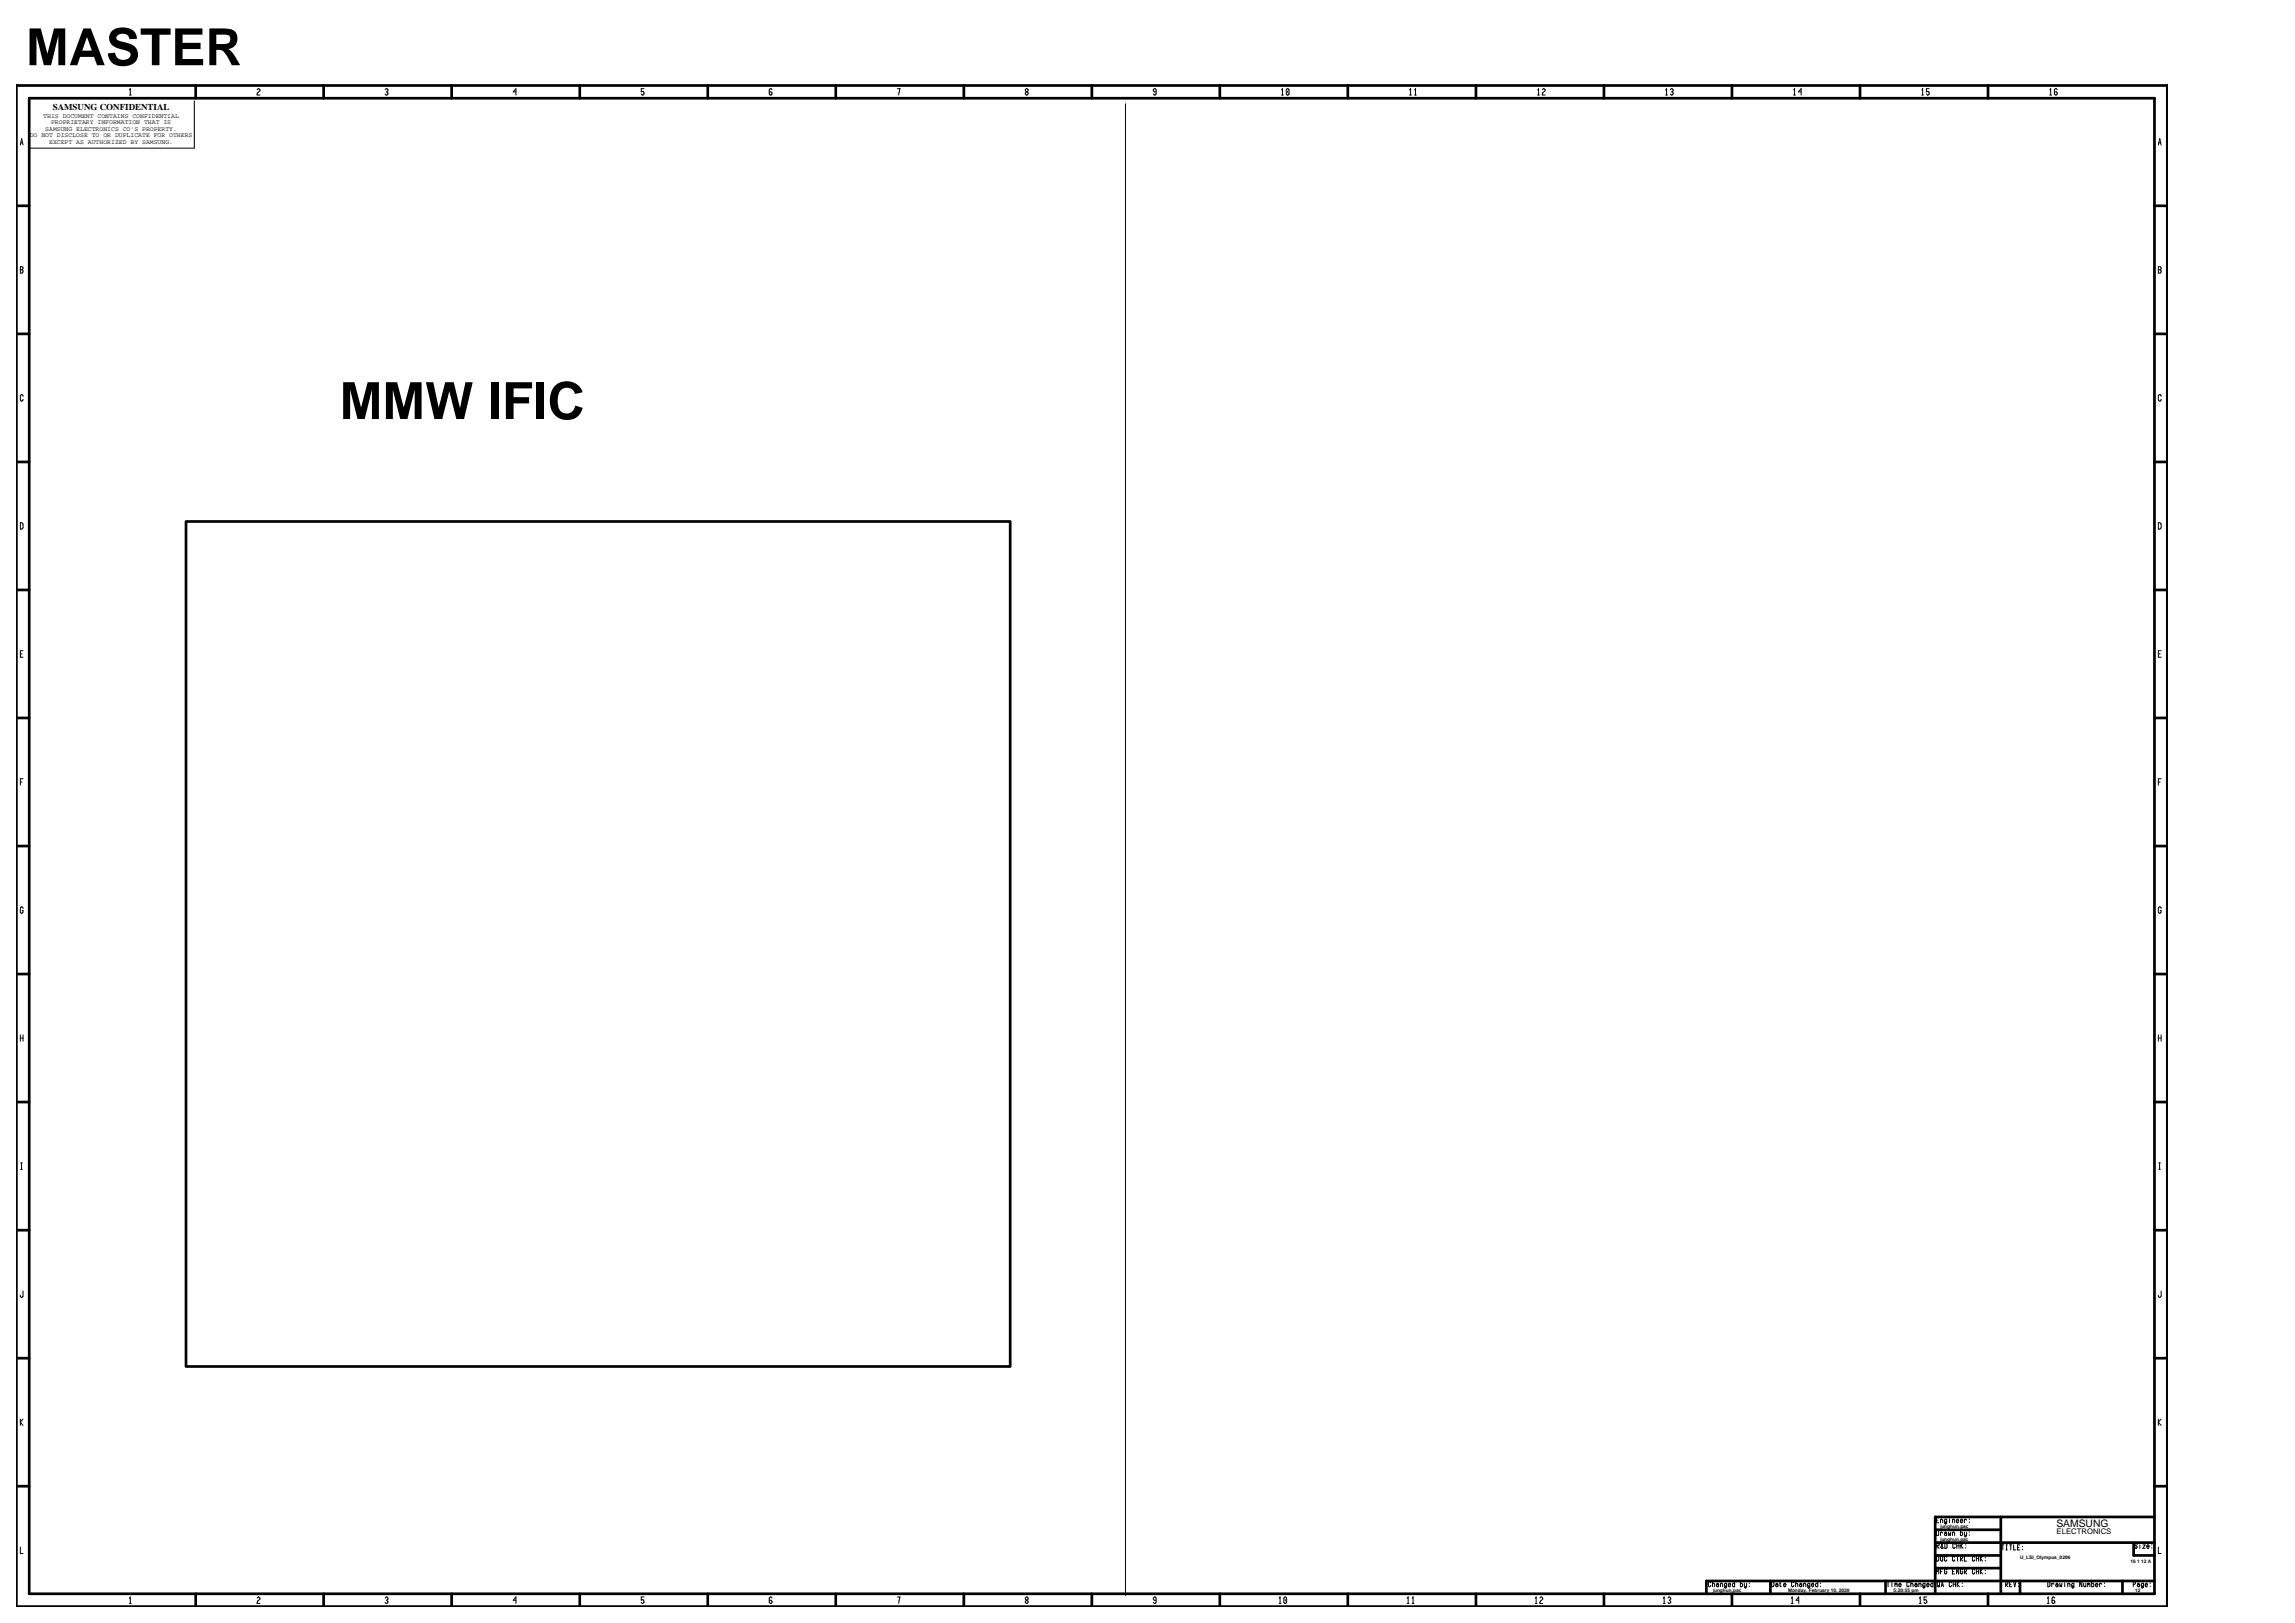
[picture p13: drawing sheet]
<svg xmlns="http://www.w3.org/2000/svg" width="420mm" height="297mm" viewBox="0 0 420 297" stroke-linecap="round" stroke-linejoin="round" font-family="sans-serif">
<defs><g id="words">
<g font-size="9.4">
<text x="4.8" y="11.9">MASTER</text>
<text x="62.2" y="76.7">MMW IFIC</text>
</g>
<text font-size="1.9" x="376.3" y="279.4">SAMSUNG</text>
<text font-size="1.6" x="9.7" y="20.2">SAMSUNG CONFIDENTIAL</text>
<text font-size="1.4" x="376.4" y="280.7">ELECTRONICS</text>
<g font-size="1.2">
<text x="23.7" y="17.4">1</text>
<text x="47.1" y="17.4">2</text>
<text x="70.5" y="17.4">3</text>
<text x="93.9" y="17.4">4</text>
<text x="117.4" y="17.4">5</text>
<text x="140.8" y="17.4">6</text>
<text x="164.2" y="17.4">7</text>
<text x="187.6" y="17.4">8</text>
<text x="211.1" y="17.4">9</text>
<text x="234.6" y="17.4">10</text>
<text x="258.1" y="17.4">11</text>
<text x="281.4" y="17.4">12</text>
<text x="304.9" y="17.4">13</text>
<text x="328.3" y="17.4">14</text>
<text x="351.7" y="17.4">15</text>
<text x="375.1" y="17.4">16</text>
<text x="7.9" y="21.6">THIS DOCUMENT CONTAINS CONFIDENTIAL</text>
<text x="8.3" y="23.9">SAMSUNG ELECTRONICS CO'S PROPERTY.</text>
<text x="9.3" y="22.8">PROPRIETARY INFORMATION THAT IS</text>
<text x="3.7" y="26.5">A</text>
<text x="5.4" y="25.1">DO NOT DISCLOSE TO OR DUPLICATE FOR OTHERS</text>
<text x="9" y="26.3">EXCEPT AS AUTHORIZED BY SAMSUNG.</text>
<text x="395" y="26.5">A</text>
<text x="3.7" y="49.9">B</text>
<text x="395" y="49.9">B</text>
<text x="3.7" y="73.4">C</text>
<text x="395" y="73.4">C</text>
<text x="3.7" y="96.8">D</text>
<text x="395" y="96.8">D</text>
<text x="3.7" y="120.2">E</text>
<text x="395" y="120.2">E</text>
<text x="3.7" y="143.7">F</text>
<text x="395" y="143.7">F</text>
<text x="3.7" y="167.1">G</text>
<text x="395" y="167.1">G</text>
<text x="3.7" y="190.5">H</text>
<text x="395" y="190.5">H</text>
<text x="3.8" y="213.9">I</text>
<text x="395.1" y="213.9">I</text>
<text x="3.7" y="237.4">J</text>
<text x="395" y="237.4">J</text>
<text x="3.7" y="260.8">K</text>
<text x="395" y="260.8">K</text>
<text x="3.7" y="284.2">L</text>
<text x="395" y="284.2">L</text>
<text x="23.7" y="293.4">1</text>
<text x="47.1" y="293.4">2</text>
<text x="70.5" y="293.4">3</text>
<text x="93.9" y="293.4">4</text>
<text x="117.4" y="293.4">5</text>
<text x="140.8" y="293.4">6</text>
<text x="164.2" y="293.4">7</text>
<text x="187.6" y="293.4">8</text>
<text x="211.1" y="293.4">9</text>
<text x="234.1" y="293.4">10</text>
<text x="257.7" y="293.4">11</text>
<text x="281" y="293.4">12</text>
<text x="304.4" y="293.4">13</text>
<text x="327.9" y="293.4">14</text>
<text x="351.3" y="293.4">15</text>
<text x="374.7" y="293.4">16</text>
</g>
<g font-size=".9">
<text x="354.5" y="280.9">Drawn by:</text>
<text x="354.5" y="278.6">Engineer:</text>
<text x="355" y="279.6">junghun.pac</text>
<text x="355" y="282">junghun.pac</text>
<text x="354.6" y="288">MFG ENGR CHK:</text>
<text x="354.6" y="285.6">DOC CTRL CHK:</text>
<text x="354.6" y="283.3">R&amp;D CHK:</text>
<text x="366.5" y="283.6">TITLE:</text>
<text x="369.7" y="285.2">U_LSI_Olympus_0206</text>
<text x="389.9" y="286.1">16 1 12 A</text>
<text x="390.8" y="283.3">Size:</text>
<text x="312.8" y="290.3">Changed by:</text>
<text x="313.4" y="291.4">junghun.pac</text>
<text x="324.4" y="290.3">Date Changed:</text>
<text x="327.2" y="291.4">Monday, February 10, 2020</text>
<text x="345.5" y="290.3">Time Changed:QA CHK:</text>
<text x="346.5" y="291.4">5:20:55 pm</text>
<text x="367.1" y="290.3">REV:</text>
<text x="375" y="290.3">Drawing Number:</text>
<text x="390.5" y="290.3">Page:</text>
<text x="390.8" y="291.4">12</text>
</g>
</g></defs>
<!-- layer: MFD Layer /idea/tmp/Extended-Print.cd77.park.sheet12.23.mfd -->
<g fill="none" stroke="#000" stroke-width=".49">
<path d="M3 15.6h393.6v278.4h-393.6zM5.3 18h389v273.6h-389zM35.8 15.6v2.4M59.2 15.6v2.4M82.7 15.6v2.4M106.1 15.6v2.4M129.5 15.6v2.4M152.9 15.6v2.4M176.4 15.6v2.4M199.8 15.6v2.4M223.2 15.6v2.4M246.7 15.6v2.4"/>
<path d="M270.1 15.6v2.4M293.5 15.6v2.4M317 15.6v2.4M340.4 15.6v2.4M363.8 15.6v2.4M3 37.7h2.3M394.3 37.7h2.3M3 61.1h2.3M394.3 61.1h2.3M3 84.5h2.3M34 95.4h150.9v154.6h-150.9zM394.3 84.5h2.3"/>
<path d="M3 107.9h2.3M394.3 107.9h2.3M3 131.4h2.3M394.3 131.4h2.3M3 154.8h2.3M394.3 154.8h2.3M3 178.2h2.3M394.3 178.2h2.3M3 201.7h2.3M394.3 201.7h2.3M3 225.1h2.3M394.3 225.1h2.3"/>
<path d="M3 248.5h2.3M394.3 248.5h2.3M3 272h2.3M354.2 279.9h12M366.2 277.6v14M394.3 272h2.3M394.3 277.6h-40.1v14M35.8 291.6v2.4M59.2 291.6v2.4M82.7 291.6v2.4M106.1 291.6v2.4M129.5 291.6v2.4"/>
<path d="M152.9 291.6v2.4M176.4 291.6v2.4M199.8 291.6v2.4M223.2 291.6v2.4M246.7 291.6v2.4M270.1 291.6v2.4M293.5 291.6v2.4M317 291.6v2.4M324 289.3v2.3M340.4 291.6v2.4M345.1 289.3v2.3M354.2 282.3h40.1"/>
<path d="M354.2 284.6h12M354.2 286.9h12M363.8 291.6v2.4M369.7 289.3v2.3M388.4 289.3v2.3M390.5 282.3v2.3h3.8M394.3 289.3h-82v2.3"/>
</g>
<path d="M35.6 18.5v8.6h-30.3M206 19v272.9" fill="none" stroke="#000" stroke-width=".18"/>
<use href="#words"/>
</svg>
